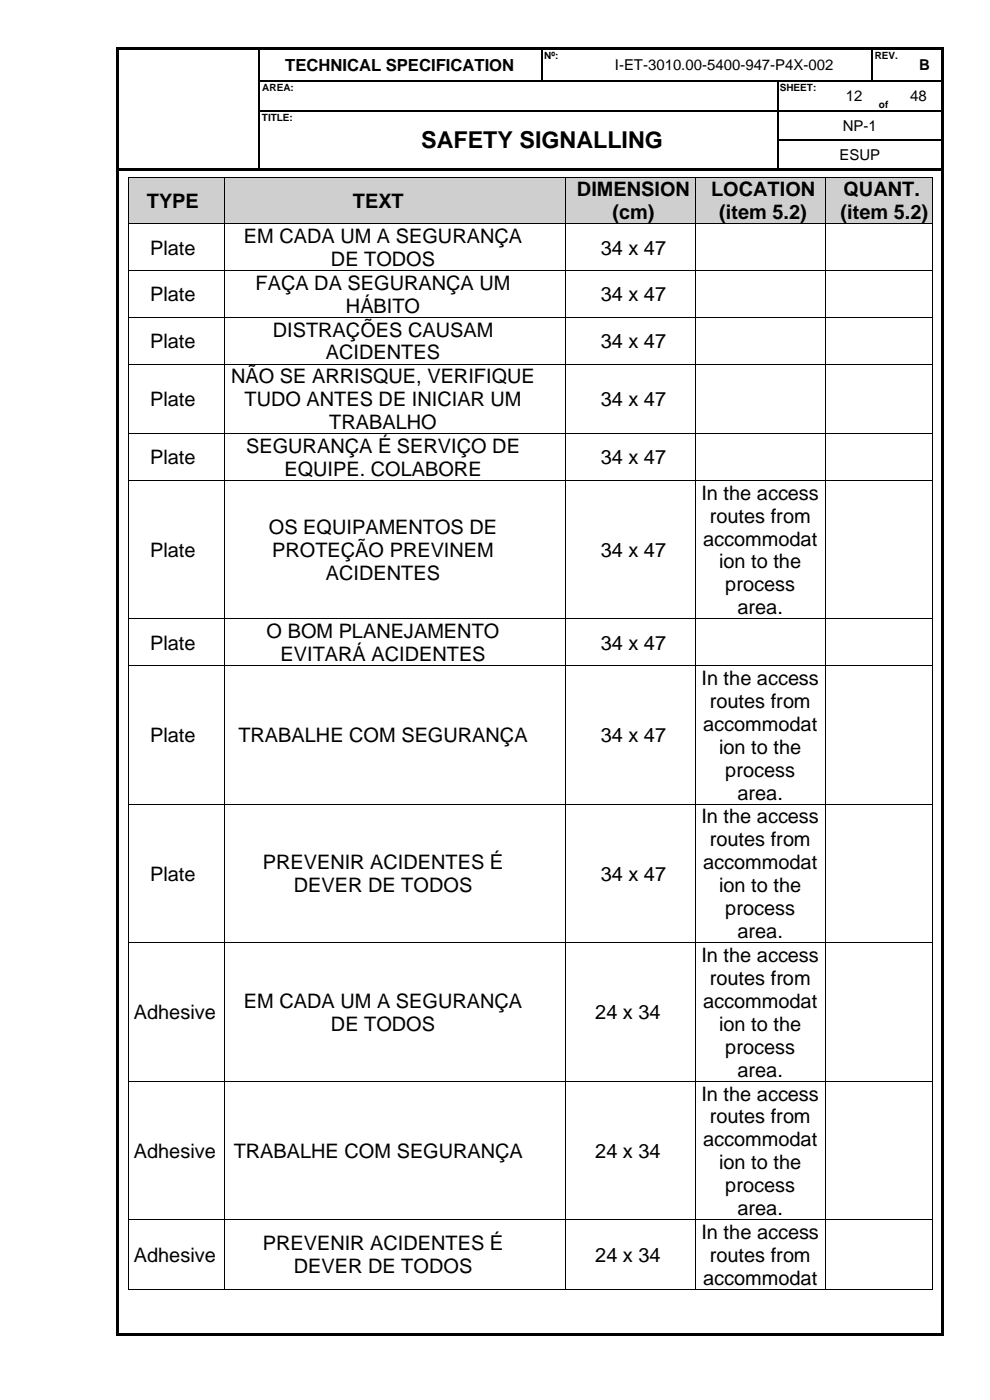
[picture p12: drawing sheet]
<svg xmlns="http://www.w3.org/2000/svg" width="210mm" height="297mm" viewBox="0 0 210 297" stroke-linecap="round" stroke-linejoin="round" font-family="sans-serif">
<defs><g id="words">
<text font-size="4.9" x="89.4" y="31.5">SAFETY SIGNALLING</text>
<g font-size="4.2">
<text x="122.4" y="41.7">DIMENSION</text>
<text x="150.8" y="41.7">LOCATION</text>
<text x="178.9" y="41.7">QUANT.</text>
<text x="31.1" y="44.1">TYPE</text>
<text x="74.9" y="44.1">TEXT</text>
<text x="129.9" y="46.5">(cm)</text>
<text x="152.6" y="46.5">(item 5.2)</text>
<text x="178.3" y="46.5">(item 5.2)</text>
<text x="51.8" y="51.6">EM CADA UM A SEGURANÇA</text>
<text x="31.9" y="54">Plate</text>
<text x="70.2" y="56.4">DE TODOS</text>
<text x="127.5" y="54">34 x 47</text>
<text x="31.9" y="63.9">Plate</text>
<text x="54.2" y="61.5">FAÇA DA SEGURANÇA UM</text>
<text x="127.5" y="63.9">34 x 47</text>
<text x="57.9" y="71.4">DISTRAÇÕES CAUSAM</text>
<text x="73.4" y="66.4">HÁBITO</text>
<text x="31.9" y="73.8">Plate</text>
<text x="69.2" y="76.3">ACIDENTES</text>
<text x="127.5" y="73.8">34 x 47</text>
<text x="49.1" y="81.3">NÃO SE ARRISQUE, VERIFIQUE</text>
<text x="31.9" y="86.2">Plate</text>
<text x="51.9" y="86.2">TUDO ANTES DE INICIAR UM</text>
<text x="127.5" y="86.2">34 x 47</text>
<text x="69.9" y="91">TRABALHO</text>
<text x="31.9" y="98.5">Plate</text>
<text x="52.2" y="96.1">SEGURANÇA É SERVIÇO DE</text>
<text x="60.3" y="101">EQUIPE. COLABORE</text>
<text x="127.5" y="98.5">34 x 47</text>
<text x="148.8" y="106">In the access</text>
<text x="57.1" y="113.3">OS EQUIPAMENTOS DE</text>
<text x="150.6" y="110.9">routes from</text>
<text x="31.9" y="118.2">Plate</text>
<text x="57.7" y="118.2">PROTEÇÃO PREVINEM</text>
<text x="127.5" y="118.2">34 x 47</text>
<text x="149.2" y="115.7">accommodat</text>
<text x="69.2" y="123">ACIDENTES</text>
<text x="152.6" y="120.6">ion to the</text>
<text x="153.9" y="125.5">process</text>
<text x="156.5" y="130.4">area.</text>
<text x="31.9" y="137.8">Plate</text>
<text x="56.6" y="135.4">O BOM PLANEJAMENTO</text>
<text x="127.5" y="137.8">34 x 47</text>
<text x="59.5" y="140.3">EVITARÁ ACIDENTES</text>
<text x="148.8" y="145.3">In the access</text>
<text x="149.2" y="155.1">accommodat</text>
<text x="150.6" y="150.2">routes from</text>
<text x="31.9" y="157.5">Plate</text>
<text x="50.6" y="157.5">TRABALHE COM SEGURANÇA</text>
<text x="127.5" y="157.5">34 x 47</text>
<text x="152.6" y="159.9">ion to the</text>
<text x="153.9" y="164.8">process</text>
<text x="156.5" y="169.7">area.</text>
<text x="148.8" y="174.7">In the access</text>
<text x="150.6" y="179.6">routes from</text>
<text x="55.8" y="184.4">PREVENIR ACIDENTES É</text>
<text x="149.2" y="184.4">accommodat</text>
<text x="31.9" y="186.9">Plate</text>
<text x="62.3" y="189.3">DEVER DE TODOS</text>
<text x="127.5" y="186.9">34 x 47</text>
<text x="152.6" y="189.3">ion to the</text>
<text x="153.9" y="194.2">process</text>
<text x="156.5" y="199">area.</text>
<text x="148.8" y="204.1">In the access</text>
<text x="150.6" y="209">routes from</text>
<text x="51.8" y="213.8">EM CADA UM A SEGURANÇA</text>
<text x="149.2" y="213.8">accommodat</text>
<text x="28.4" y="216.3">Adhesive</text>
<text x="70.2" y="218.7">DE TODOS</text>
<text x="126.3" y="216.3">24 x 34</text>
<text x="152.6" y="218.7">ion to the</text>
<text x="153.9" y="223.6">process</text>
<text x="148.8" y="233.5">In the access</text>
<text x="156.5" y="228.4">area.</text>
<text x="150.6" y="238.4">routes from</text>
<text x="28.4" y="245.7">Adhesive</text>
<text x="49.6" y="245.7">TRABALHE COM SEGURANÇA</text>
<text x="126.3" y="245.7">24 x 34</text>
<text x="149.2" y="243.2">accommodat</text>
<text x="152.6" y="248.1">ion to the</text>
<text x="153.9" y="253">process</text>
<text x="156.5" y="257.8">area.</text>
<text x="148.8" y="262.9">In the access</text>
<text x="28.4" y="267.7">Adhesive</text>
<text x="55.8" y="265.3">PREVENIR ACIDENTES É</text>
<text x="126.3" y="267.7">24 x 34</text>
<text x="150.6" y="267.7">routes from</text>
<text x="62.3" y="270.2">DEVER DE TODOS</text>
<text x="149.2" y="272.6">accommodat</text>
</g>
<text font-size="3.5" x="60.5" y="15">TECHNICAL SPECIFICATION</text>
<g font-size="3.2">
<text x="130.4" y="14.9">I-ET-3010.00-5400-947-P4X-002</text>
<text x="195" y="14.9">B</text>
<text x="179.4" y="21.4">12</text>
<text x="193.1" y="21.4">48</text>
<text x="178.8" y="27.7">NP-1</text>
<text x="178.1" y="34">ESUP</text>
</g>
<g font-size="2.1">
<text x="115.5" y="12.5">Nº:</text>
<text x="185.6" y="12.5">REV.</text>
<text x="55.7" y="19.3">AREA:</text>
<text x="165.4" y="19.3">SHEET:</text>
<text x="186.5" y="22.9">of</text>
<text x="55.5" y="25.6">TITLE:</text>
</g>
</g></defs>
<g fill="#000">
<path d="M24.7 10h.5v.5h-.5z" fill-rule="evenodd"/>
<path d="M24.7 10h.5v.5h-.5z" fill-rule="evenodd"/>
<path d="M24.7 10.5h.5v6.5h-.5z" fill-rule="evenodd"/>
<path d="M24.7 17h.5v.3h-.5z" fill-rule="evenodd"/>
<path d="M25.2 10h29.6v.5h-29.6z" fill-rule="evenodd"/>
<path d="M54.8 10h.5v.5h-.5z" fill-rule="evenodd"/>
<path d="M54.8 17h.3v.3h-.3z" fill-rule="evenodd"/>
<path d="M55.3 10h59.5v.5h-59.5z" fill-rule="evenodd"/>
<path d="M114.8 10h.6v.5h-.6z" fill-rule="evenodd"/>
<path d="M114.8 17h.3v.3h-.3z" fill-rule="evenodd"/>
<path d="M115.4 10h7.1v.5h-7.1z" fill-rule="evenodd"/>
<path d="M122.5 10h.5v.5h-.5z" fill-rule="evenodd"/>
<path d="M122.5 17h.2v.3h-.2z" fill-rule="evenodd"/>
<path d="M123 10h61.9v.5h-61.9z" fill-rule="evenodd"/>
<path d="M164.8 17.3h.3z" fill-rule="evenodd"/>
<path d="M164.8 17h.3v.3h-.3z" fill-rule="evenodd"/>
<path d="M177.5 17h.3v.3h-.3z" fill-rule="evenodd"/>
<path d="M184.9 10h.5v.5h-.5z" fill-rule="evenodd"/>
<path d="M184.9 17h.2v.3h-.2z" fill-rule="evenodd"/>
<path d="M185.1 17h.3v.3h-.3z" fill-rule="evenodd"/>
<path d="M185.4 10h7.1v.5h-7.1z" fill-rule="evenodd"/>
<path d="M190 17h.2v.3h-.2z" fill-rule="evenodd"/>
<path d="M192.5 10h.5v.5h-.5z" fill-rule="evenodd"/>
<path d="M192.5 17h.3v.3h-.3z" fill-rule="evenodd"/>
<path d="M193 10h6.8v.5h-6.8z" fill-rule="evenodd"/>
<path d="M199.8 10h.5v.5h-.5z" fill-rule="evenodd"/>
<path d="M199.8 10h.5v.5h-.5z" fill-rule="evenodd"/>
<path d="M199.8 10.5h.5v6.5h-.5z" fill-rule="evenodd"/>
<path d="M199.8 17h.5v.3h-.5z" fill-rule="evenodd"/>
<path d="M24.7 17.3h.5v6h-.5z" fill-rule="evenodd"/>
<path d="M24.7 23.3h.5v.3h-.5z" fill-rule="evenodd"/>
<path d="M24.7 23.6h.5v6h-.5z" fill-rule="evenodd"/>
<path d="M24.7 29.6h.5v.2h-.5z" fill-rule="evenodd"/>
<path d="M24.7 29.8h.5v6h-.5z" fill-rule="evenodd"/>
<path d="M24.7 35.8h.5v.5h-.5z" fill-rule="evenodd"/>
<path d="M25.2 35.8h29.6v.5h-29.6z" fill-rule="evenodd"/>
<path d="M54.8 23.3h.3v.3h-.3z" fill-rule="evenodd"/>
<path d="M54.8 29.6h.3v.2h-.3z" fill-rule="evenodd"/>
<path d="M54.8 35.8h.5v.5h-.5z" fill-rule="evenodd"/>
<path d="M55.3 35.8h10v.5h-10z" fill-rule="evenodd"/>
<path d="M65.3 23.3h.2v.3h-.2z" fill-rule="evenodd"/>
<path d="M65.3 35.8h.5v.5h-.5z" fill-rule="evenodd"/>
<path d="M65.8 35.8h99v.5h-99z" fill-rule="evenodd"/>
<path d="M164.8 23.3h.3v.3h-.3z" fill-rule="evenodd"/>
<path d="M164.8 29.6h.3v.2h-.3z" fill-rule="evenodd"/>
<path d="M164.8 35.8h.6v.5h-.6z" fill-rule="evenodd"/>
<path d="M165.4 35.8h34.4v.5h-34.4z" fill-rule="evenodd"/>
<path d="M177.5 23.3h.3v.3h-.3z" fill-rule="evenodd"/>
<path d="M185 23.3h.2v.3h-.2z" fill-rule="evenodd"/>
<path d="M190 23.3h.2v.3h-.2z" fill-rule="evenodd"/>
<path d="M199.8 17.3h.5v6h-.5z" fill-rule="evenodd"/>
<path d="M199.8 23.3h.5v.3h-.5z" fill-rule="evenodd"/>
<path d="M199.8 23.6h.5v6h-.5z" fill-rule="evenodd"/>
<path d="M199.8 29.6h.5v.2h-.5z" fill-rule="evenodd"/>
<path d="M199.8 29.8h.5v6h-.5z" fill-rule="evenodd"/>
<path d="M199.8 35.8h.5v.5h-.5z" fill-rule="evenodd"/>
<path d="M24.7 36.3h.5v246.6h-.5z" fill-rule="evenodd"/>
<path d="M24.7 282.9h.5v.5h-.5z" fill-rule="evenodd"/>
<path d="M24.7 282.9h.5v.5h-.5z" fill-rule="evenodd"/>
<path d="M25.2 282.9h174.6v.5h-174.6z" fill-rule="evenodd"/>
<path d="M199.8 36.3h.5v246.6h-.5z" fill-rule="evenodd"/>
<path d="M199.8 282.9h.5v.5h-.5z" fill-rule="evenodd"/>
<path d="M199.8 282.9h.5v.5h-.5z" fill-rule="evenodd"/>
</g>
<g fill="none" stroke="#000" stroke-width=".25">
<path d="M54.9 10.5v6.5M54.9 17.3v6M55.1 17.1h59.7M115 10.5v6.5M115.1 17.1h7.4M122.7 17.1h42.1M165 17.3v6M165.1 17.1h12.4M177.8 17.1h7.1M185 10.5v6.5M185.4 17.1h4.6M190.2 17.1h2.3"/>
<path d="M192.8 17.1h7M54.9 23.6v6M54.9 29.8v6M55.1 23.5h10.2M65.5 23.5h99.3M165 23.6v6M165 29.8v6M165.1 23.5h12.4M165.1 29.7h34.7M177.8 23.5h7.2M185.2 23.5h4.8M190.2 23.5h9.6"/>
</g>
<g fill="#d0cece">
<path d="M27.3 37.7h20.1v9.7h-20.1z" fill-rule="evenodd"/>
<path d="M28.4 40.1h17.9v4.9h-17.9z" fill-rule="evenodd"/>
<path d="M47.6 37.7h72.4v9.7h-72.4z" fill-rule="evenodd"/>
<path d="M48.8 40.1h70v4.9h-70z" fill-rule="evenodd"/>
<path d="M120.1 37.7h27.4v9.7h-27.4z" fill-rule="evenodd"/>
<path d="M121.3 37.7h25v4.8h-25z" fill-rule="evenodd"/>
<path d="M121.3 42.5h25v4.9h-25z" fill-rule="evenodd"/>
<path d="M147.6 37.7h27.4v9.7h-27.4z" fill-rule="evenodd"/>
<path d="M148.8 37.7h25v4.8h-25z" fill-rule="evenodd"/>
<path d="M148.8 42.5h25v4.9h-25z" fill-rule="evenodd"/>
<path d="M175.1 37.7h22.7v9.7h-22.7z" fill-rule="evenodd"/>
<path d="M176.3 37.7h20.3v4.8h-20.3z" fill-rule="evenodd"/>
<path d="M176.3 42.5h20.3v4.9h-20.3z" fill-rule="evenodd"/>
</g>
<g fill="#000">
<path d="M27.1 37.5h.2v.2h-.2z" fill-rule="evenodd"/>
<path d="M27.1 37.5h.2v.2h-.2z" fill-rule="evenodd"/>
<path d="M47.4 37.5h.2v.2h-.2z" fill-rule="evenodd"/>
<path d="M120 37.5h.1v.2h-.1z" fill-rule="evenodd"/>
<path d="M147.5 37.5h.1v.2h-.1z" fill-rule="evenodd"/>
<path d="M175 37.5h.1v.2h-.1z" fill-rule="evenodd"/>
<path d="M197.8 37.5h.1v.2h-.1z" fill-rule="evenodd"/>
<path d="M197.8 37.5h.1v.2h-.1z" fill-rule="evenodd"/>
<path d="M27.1 47.4h.2v.2h-.2z" fill-rule="evenodd"/>
<path d="M27.1 57.3h.2v.2h-.2z" fill-rule="evenodd"/>
<path d="M47.4 47.4h.2v.2h-.2z" fill-rule="evenodd"/>
<path d="M47.4 57.3h.2v.2h-.2z" fill-rule="evenodd"/>
<path d="M120 47.4h.1v.2h-.1z" fill-rule="evenodd"/>
<path d="M120 57.3h.1v.2h-.1z" fill-rule="evenodd"/>
<path d="M147.5 47.4h.1v.2h-.1z" fill-rule="evenodd"/>
<path d="M147.5 57.3h.1v.2h-.1z" fill-rule="evenodd"/>
<path d="M175 47.4h.1v.2h-.1z" fill-rule="evenodd"/>
<path d="M175 57.3h.1v.2h-.1z" fill-rule="evenodd"/>
<path d="M197.8 47.4h.1v.2h-.1z" fill-rule="evenodd"/>
<path d="M197.8 57.3h.1v.2h-.1z" fill-rule="evenodd"/>
<path d="M27.1 67.3h.2v.1h-.2z" fill-rule="evenodd"/>
<path d="M27.1 77.2h.2v.1h-.2z" fill-rule="evenodd"/>
<path d="M47.4 67.3h.2v.1h-.2z" fill-rule="evenodd"/>
<path d="M47.4 77.2h.2v.1h-.2z" fill-rule="evenodd"/>
<path d="M120 67.3h.1v.1h-.1z" fill-rule="evenodd"/>
<path d="M120 77.2h.1v.1h-.1z" fill-rule="evenodd"/>
<path d="M147.5 67.3h.1v.1h-.1z" fill-rule="evenodd"/>
<path d="M147.5 77.2h.1v.1h-.1z" fill-rule="evenodd"/>
<path d="M175 67.3h.1v.1h-.1z" fill-rule="evenodd"/>
<path d="M175 77.2h.1v.1h-.1z" fill-rule="evenodd"/>
<path d="M197.8 67.3h.1v.1h-.1z" fill-rule="evenodd"/>
<path d="M197.8 77.2h.1v.1h-.1z" fill-rule="evenodd"/>
<path d="M27.1 91.9h.2v.2h-.2z" fill-rule="evenodd"/>
<path d="M47.4 91.9h.2v.2h-.2z" fill-rule="evenodd"/>
<path d="M120 91.9h.1v.2h-.1z" fill-rule="evenodd"/>
<path d="M147.5 91.9h.1v.2h-.1z" fill-rule="evenodd"/>
<path d="M175 91.9h.1v.2h-.1z" fill-rule="evenodd"/>
<path d="M197.8 91.9h.1v.2h-.1z" fill-rule="evenodd"/>
<path d="M27.1 101.9h.2v.1h-.2z" fill-rule="evenodd"/>
<path d="M47.4 101.9h.2v.1h-.2z" fill-rule="evenodd"/>
<path d="M120 101.9h.1v.1h-.1z" fill-rule="evenodd"/>
<path d="M147.5 101.9h.1v.1h-.1z" fill-rule="evenodd"/>
<path d="M175 101.9h.1v.1h-.1z" fill-rule="evenodd"/>
<path d="M197.8 101.9h.1v.1h-.1z" fill-rule="evenodd"/>
<path d="M27.1 131.2h.2v.2h-.2z" fill-rule="evenodd"/>
<path d="M47.4 131.2h.2v.2h-.2z" fill-rule="evenodd"/>
<path d="M120 131.2h.1v.2h-.1z" fill-rule="evenodd"/>
<path d="M147.5 131.2h.1v.2h-.1z" fill-rule="evenodd"/>
<path d="M175 131.2h.1v.2h-.1z" fill-rule="evenodd"/>
<path d="M197.8 131.2h.1v.2h-.1z" fill-rule="evenodd"/>
<path d="M27.1 141.2h.2v.1h-.2z" fill-rule="evenodd"/>
<path d="M47.4 141.2h.2v.1h-.2z" fill-rule="evenodd"/>
<path d="M120 141.2h.1v.1h-.1z" fill-rule="evenodd"/>
<path d="M147.5 141.2h.1v.1h-.1z" fill-rule="evenodd"/>
<path d="M175 141.2h.1v.1h-.1z" fill-rule="evenodd"/>
<path d="M197.8 141.2h.1v.1h-.1z" fill-rule="evenodd"/>
<path d="M27.1 170.6h.2v.1h-.2z" fill-rule="evenodd"/>
<path d="M47.4 170.6h.2v.1h-.2z" fill-rule="evenodd"/>
<path d="M120 170.6h.1v.1h-.1z" fill-rule="evenodd"/>
<path d="M147.5 170.6h.1v.1h-.1z" fill-rule="evenodd"/>
<path d="M175 170.6h.1v.1h-.1z" fill-rule="evenodd"/>
<path d="M197.8 170.6h.1v.1h-.1z" fill-rule="evenodd"/>
<path d="M27.1 199.9h.2v.2h-.2z" fill-rule="evenodd"/>
<path d="M47.4 199.9h.2v.2h-.2z" fill-rule="evenodd"/>
<path d="M120 199.9h.1v.2h-.1z" fill-rule="evenodd"/>
<path d="M147.5 199.9h.1v.2h-.1z" fill-rule="evenodd"/>
<path d="M175 199.9h.1v.2h-.1z" fill-rule="evenodd"/>
<path d="M197.8 199.9h.1v.2h-.1z" fill-rule="evenodd"/>
<path d="M27.1 229.3h.2v.2h-.2z" fill-rule="evenodd"/>
<path d="M47.4 229.3h.2v.2h-.2z" fill-rule="evenodd"/>
<path d="M120 229.3h.1v.2h-.1z" fill-rule="evenodd"/>
<path d="M147.5 229.3h.1v.2h-.1z" fill-rule="evenodd"/>
<path d="M175 229.3h.1v.2h-.1z" fill-rule="evenodd"/>
<path d="M197.8 229.3h.1v.2h-.1z" fill-rule="evenodd"/>
<path d="M27.1 258.7h.2v.2h-.2z" fill-rule="evenodd"/>
<path d="M47.4 258.7h.2v.2h-.2z" fill-rule="evenodd"/>
<path d="M120 258.7h.1v.2h-.1z" fill-rule="evenodd"/>
<path d="M147.5 258.7h.1v.2h-.1z" fill-rule="evenodd"/>
<path d="M175 258.7h.1v.2h-.1z" fill-rule="evenodd"/>
<path d="M197.8 258.7h.1v.2h-.1z" fill-rule="evenodd"/>
<path d="M27.1 273.5h.2v.2h-.2z" fill-rule="evenodd"/>
<path d="M27.1 273.5h.2v.2h-.2z" fill-rule="evenodd"/>
<path d="M47.4 273.5h.2v.2h-.2z" fill-rule="evenodd"/>
<path d="M120 273.5h.1v.2h-.1z" fill-rule="evenodd"/>
<path d="M147.5 273.5h.1v.2h-.1z" fill-rule="evenodd"/>
<path d="M175 273.5h.1v.2h-.1z" fill-rule="evenodd"/>
<path d="M197.8 273.5h.1v.2h-.1z" fill-rule="evenodd"/>
<path d="M197.8 273.5h.1v.2h-.1z" fill-rule="evenodd"/>
</g>
<g fill="none" stroke="#000" stroke-width=".21">
<path d="M27.2 37.7v9.7M27.3 37.6h20.1M47.5 37.7v9.7M47.6 37.6h72.4M120 37.7v9.7M120.1 37.6h27.4M147.5 37.7v9.7M147.6 37.6h27.4M175.1 37.7v9.7M175.1 37.6h22.7M197.9 37.7v9.7M27.2 47.6v9.7"/>
<path d="M27.2 57.5v9.8M27.3 47.5h20.1M27.3 57.4h20.1M47.5 47.6v9.7M47.5 57.5v9.8M47.6 47.5h72.4M47.6 57.4h72.4M120 47.6v9.7M120 57.5v9.8M120.1 47.5h27.4M120.1 57.4h27.4M147.5 47.6v9.7"/>
<path d="M147.5 57.5v9.8M147.6 47.5h27.4M147.6 57.4h27.4M175.1 47.6v9.7M175.1 57.5v9.8M175.1 47.5h22.7M175.1 57.4h22.7M197.9 47.6v9.7M197.9 57.5v9.8M27.2 67.4v9.8M27.2 77.3v14.6M27.3 67.3h20.1"/>
<path d="M27.3 77.2h20.1M47.5 67.4v9.8M47.5 77.3v14.6M47.6 67.3h72.4M47.6 77.2h72.4M120 67.4v9.8M120 77.3v14.6M120.1 67.3h27.4M120.1 77.2h27.4M147.5 67.4v9.8M147.5 77.3v14.6M147.6 67.3h27.4"/>
<path d="M147.6 77.2h27.4M175.1 67.4v9.8M175.1 77.3v14.6M175.1 67.3h22.7M175.1 77.2h22.7M197.9 67.4v9.8M197.9 77.3v14.6M27.2 92.1v9.8M27.3 92h20.1M47.5 92.1v9.8M47.6 92h72.4M120 92.1v9.8"/>
<path d="M120.1 92h27.4M147.5 92.1v9.8M147.6 92h27.4M175.1 92.1v9.8M175.1 92h22.7M197.9 92.1v9.8M27.2 102v29.2M27.3 101.9h20.1M47.5 102v29.2M47.6 101.9h72.4M120 102v29.2M120.1 101.9h27.4"/>
<path d="M147.5 102v29.2M147.6 101.9h27.4M175.1 102v29.2M175.1 101.9h22.7M197.9 102v29.2M27.2 131.4v9.8M27.3 131.3h20.1M47.5 131.4v9.8M47.6 131.3h72.4M120 131.4v9.8M120.1 131.3h27.4M147.5 131.4v9.8"/>
<path d="M147.6 131.3h27.4M175.1 131.4v9.8M175.1 131.3h22.7M197.9 131.4v9.8M27.2 141.3v29.3M27.3 141.2h20.1M47.5 141.3v29.3M47.6 141.2h72.4M120 141.3v29.3M120.1 141.2h27.4M147.5 141.3v29.3M147.6 141.2h27.4"/>
<path d="M175.1 141.3v29.3M175.1 141.2h22.7M197.9 141.3v29.3M27.2 170.7v29.2M27.3 170.6h20.1M47.5 170.7v29.2M47.6 170.6h72.4M120 170.7v29.2M120.1 170.6h27.4M147.5 170.7v29.2M147.6 170.6h27.4M175.1 170.7v29.2"/>
<path d="M175.1 170.6h22.7M197.9 170.7v29.2M27.2 200.1v29.2M27.3 200h20.1M47.5 200.1v29.2M47.6 200h72.4M120 200.1v29.2M120.1 200h27.4M147.5 200.1v29.2M147.6 200h27.4M175.1 200.1v29.2M175.1 200h22.7"/>
<path d="M197.9 200.1v29.2M27.2 229.5v29.2M27.3 229.4h20.1M47.5 229.5v29.2M47.6 229.4h72.4M120 229.5v29.2M120.1 229.4h27.4M147.5 229.5v29.2M147.6 229.4h27.4M175.1 229.5v29.2M175.1 229.4h22.7M197.9 229.5v29.2"/>
<path d="M27.2 258.9v14.6M27.3 258.8h20.1M47.5 258.9v14.6M47.6 258.8h72.4M120 258.9v14.6M120.1 258.8h27.4M147.5 258.9v14.6M147.6 258.8h27.4M175.1 258.9v14.6M175.1 258.8h22.7M197.9 258.9v14.6M27.3 273.6h20.1"/>
<path d="M47.6 273.6h72.4M120.1 273.6h27.4M147.6 273.6h27.4M175.1 273.6h22.7"/>
</g>
<use href="#words"/>
</svg>
